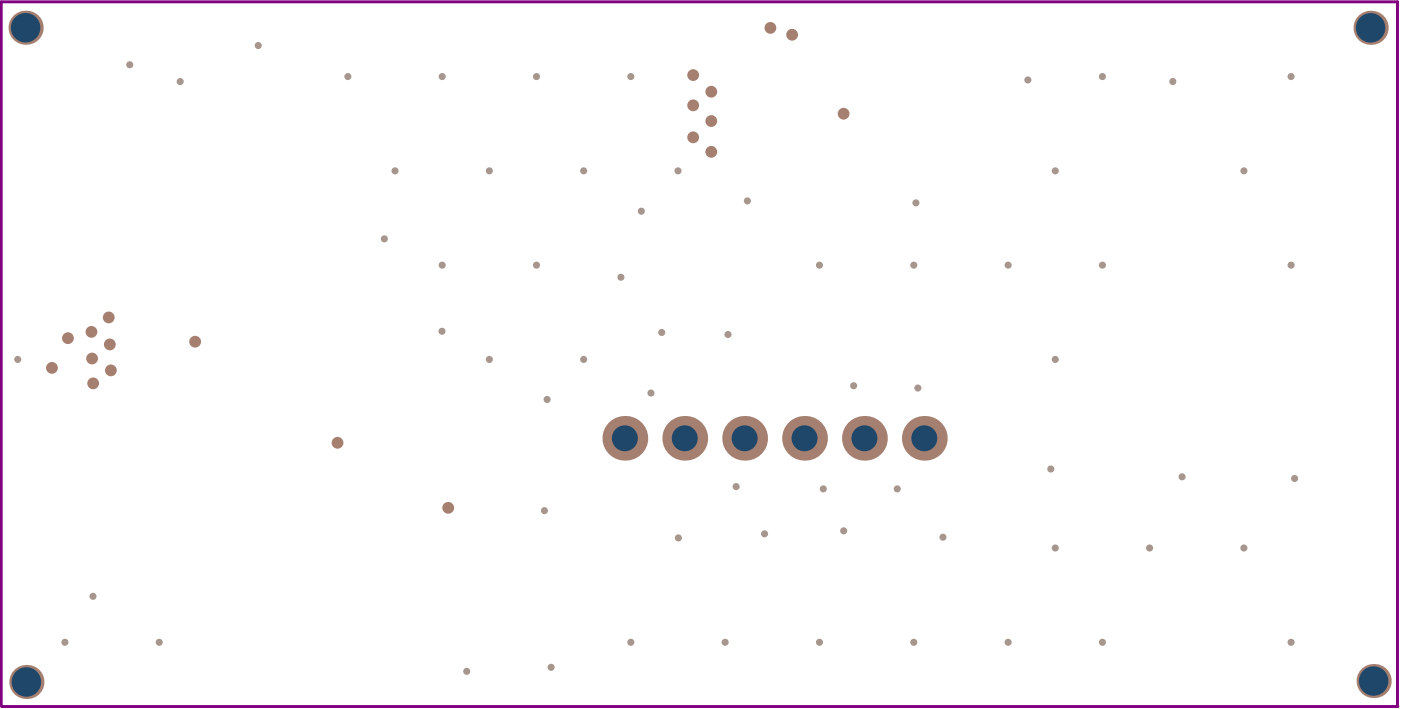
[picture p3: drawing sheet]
<svg xmlns="http://www.w3.org/2000/svg" width="198mm" height="100mm" viewBox="0 0 198 100" stroke-linecap="round" stroke-linejoin="round" font-family="sans-serif">
<path d="M.2 99.8v-99.5h197.2v99.5M.3 99.8h197.2" fill="none" stroke="#800080" stroke-width=".42"/>
<g fill="#a6968d">
<circle cx="12.9" cy="46.9" r=".5"/>
<circle cx="15.4" cy="44.9" r=".5"/>
<circle cx="15.5" cy="48.7" r=".5"/>
<circle cx="15.7" cy="52.3" r=".5"/>
<circle cx="27.6" cy="48.3" r=".5"/>
<circle cx="9.6" cy="47.8" r=".5"/>
<circle cx="7.3" cy="52" r=".5"/>
<circle cx="108.8" cy="3.9" r=".5"/>
<circle cx="111.9" cy="4.9" r=".5"/>
<circle cx="100.5" cy="21.5" r=".5"/>
<circle cx="97.9" cy="19.4" r=".5"/>
<circle cx="100.5" cy="17.1" r=".5"/>
<circle cx="97.9" cy="14.9" r=".5"/>
<circle cx="97.9" cy="10.6" r=".5"/>
<circle cx="100.5" cy="13" r=".5"/>
<circle cx="13" cy="50.7" r=".5"/>
<circle cx="47.7" cy="62.6" r=".5"/>
<circle cx="13.2" cy="54.2" r=".5"/>
<circle cx="119.2" cy="16.1" r=".5"/>
<circle cx="63.3" cy="71.8" r=".5"/>
<circle cx="142.4" cy="37.5" r=".5"/>
<circle cx="182.4" cy="90.8" r=".5"/>
<circle cx="155.7" cy="10.8" r=".5"/>
<circle cx="182.9" cy="67.6" r=".5"/>
<circle cx="89.1" cy="10.8" r=".5"/>
<circle cx="142.4" cy="90.8" r=".5"/>
<circle cx="54.3" cy="33.8" r=".5"/>
<circle cx="89.1" cy="90.8" r=".5"/>
<circle cx="133.2" cy="75.9" r=".5"/>
<circle cx="149.1" cy="50.8" r=".5"/>
<circle cx="82.5" cy="24.1" r=".5"/>
<circle cx="149.1" cy="24.1" r=".5"/>
<circle cx="126.7" cy="69.1" r=".5"/>
<circle cx="149.1" cy="77.4" r=".5"/>
<circle cx="115.8" cy="37.5" r=".5"/>
<circle cx="129.4" cy="28.7" r=".5"/>
<circle cx="182.4" cy="10.8" r=".5"/>
<circle cx="102.4" cy="90.8" r=".5"/>
<circle cx="145.2" cy="11.3" r=".5"/>
<circle cx="62.4" cy="46.8" r=".5"/>
<circle cx="77.9" cy="94.3" r=".5"/>
<circle cx="55.8" cy="24.1" r=".5"/>
<circle cx="87.7" cy="39.2" r=".5"/>
<circle cx="18.3" cy="9.2" r=".5"/>
<circle cx="95.8" cy="76" r=".5"/>
<circle cx="175.7" cy="24.1" r=".5"/>
<circle cx="104" cy="68.8" r=".5"/>
<circle cx="25.5" cy="11.5" r=".5"/>
<circle cx="105.6" cy="28.4" r=".5"/>
<circle cx="175.7" cy="77.4" r=".5"/>
<circle cx="120.6" cy="54.5" r=".5"/>
<circle cx="129.1" cy="90.8" r=".5"/>
<circle cx="167" cy="67.4" r=".5"/>
<circle cx="77.3" cy="56.5" r=".5"/>
<circle cx="182.4" cy="37.5" r=".5"/>
<circle cx="69.1" cy="24.1" r=".5"/>
<circle cx="155.7" cy="90.8" r=".5"/>
<circle cx="129.1" cy="37.5" r=".5"/>
<circle cx="65.9" cy="94.9" r=".5"/>
<circle cx="92" cy="55.5" r=".5"/>
<circle cx="102.8" cy="47.3" r=".5"/>
<circle cx="49.1" cy="10.8" r=".5"/>
<circle cx="119.2" cy="75" r=".5"/>
<circle cx="69.1" cy="50.8" r=".5"/>
<circle cx="9.2" cy="90.8" r=".5"/>
<circle cx="115.8" cy="90.8" r=".5"/>
<circle cx="36.5" cy="6.4" r=".5"/>
<circle cx="76.9" cy="72.2" r=".5"/>
<circle cx="75.8" cy="10.8" r=".5"/>
<circle cx="22.5" cy="90.8" r=".5"/>
<circle cx="62.5" cy="37.5" r=".5"/>
<circle cx="116.3" cy="69.1" r=".5"/>
<circle cx="90.6" cy="29.8" r=".5"/>
<circle cx="62.5" cy="10.8" r=".5"/>
<circle cx="148.4" cy="66.3" r=".5"/>
<circle cx="95.8" cy="24.1" r=".5"/>
<circle cx="162.4" cy="77.4" r=".5"/>
<circle cx="129.7" cy="54.8" r=".5"/>
<circle cx="165.7" cy="11.5" r=".5"/>
<circle cx="2.5" cy="50.8" r=".5"/>
<circle cx="75.8" cy="37.5" r=".5"/>
<circle cx="93.5" cy="47" r=".5"/>
<circle cx="108" cy="75.4" r=".5"/>
<circle cx="13.1" cy="84.3" r=".5"/>
<circle cx="155.7" cy="37.5" r=".5"/>
<circle cx="82.5" cy="50.8" r=".5"/>
</g>
<g fill="#a57f6f">
<circle cx="12.9" cy="46.9" r=".83"/>
<circle cx="15.4" cy="44.9" r=".83"/>
<circle cx="15.5" cy="48.7" r=".83"/>
<circle cx="15.7" cy="52.3" r=".83"/>
<circle cx="27.6" cy="48.3" r=".83"/>
<circle cx="9.6" cy="47.8" r=".83"/>
<circle cx="7.3" cy="52" r=".83"/>
<circle cx="108.8" cy="3.9" r=".83"/>
<circle cx="111.9" cy="4.9" r=".83"/>
<circle cx="100.5" cy="21.5" r=".83"/>
<circle cx="97.9" cy="19.4" r=".83"/>
<circle cx="100.5" cy="17.1" r=".83"/>
<circle cx="97.9" cy="14.9" r=".83"/>
<circle cx="97.9" cy="10.6" r=".83"/>
<circle cx="100.5" cy="13" r=".83"/>
<circle cx="13" cy="50.7" r=".83"/>
<circle cx="47.7" cy="62.6" r=".83"/>
<circle cx="13.2" cy="54.2" r=".83"/>
<circle cx="119.2" cy="16.1" r=".83"/>
<circle cx="63.3" cy="71.8" r=".83"/>
<circle cx="194" cy="96.2" r="2.41"/>
</g>
<circle cx="194" cy="96.2" r="2.08" fill="#1f4769"/>
<circle cx="193.6" cy="3.9" r="2.41" fill="#a57f6f"/>
<circle cx="193.6" cy="3.9" r="2.08" fill="#1f4769"/>
<circle cx="130.6" cy="61.9" r="3.2" fill="#a57f6f"/>
<circle cx="130.6" cy="61.9" r="1.83" fill="#1f4769"/>
<circle cx="122.1" cy="61.9" r="3.2" fill="#a57f6f"/>
<circle cx="122.1" cy="61.9" r="1.83" fill="#1f4769"/>
<circle cx="113.7" cy="61.9" r="3.2" fill="#a57f6f"/>
<circle cx="113.7" cy="61.9" r="1.83" fill="#1f4769"/>
<circle cx="105.2" cy="61.9" r="3.2" fill="#a57f6f"/>
<circle cx="105.2" cy="61.9" r="1.83" fill="#1f4769"/>
<circle cx="96.7" cy="61.9" r="3.2" fill="#a57f6f"/>
<circle cx="96.7" cy="61.9" r="1.83" fill="#1f4769"/>
<circle cx="88.3" cy="61.9" r="3.2" fill="#a57f6f"/>
<circle cx="88.3" cy="61.9" r="1.83" fill="#1f4769"/>
<circle cx="3.7" cy="96.4" r="2.41" fill="#a57f6f"/>
<circle cx="3.7" cy="96.4" r="2.08" fill="#1f4769"/>
<circle cx="3.6" cy="3.9" r="2.41" fill="#a57f6f"/>
<circle cx="3.6" cy="3.9" r="2.08" fill="#1f4769"/>
</svg>
